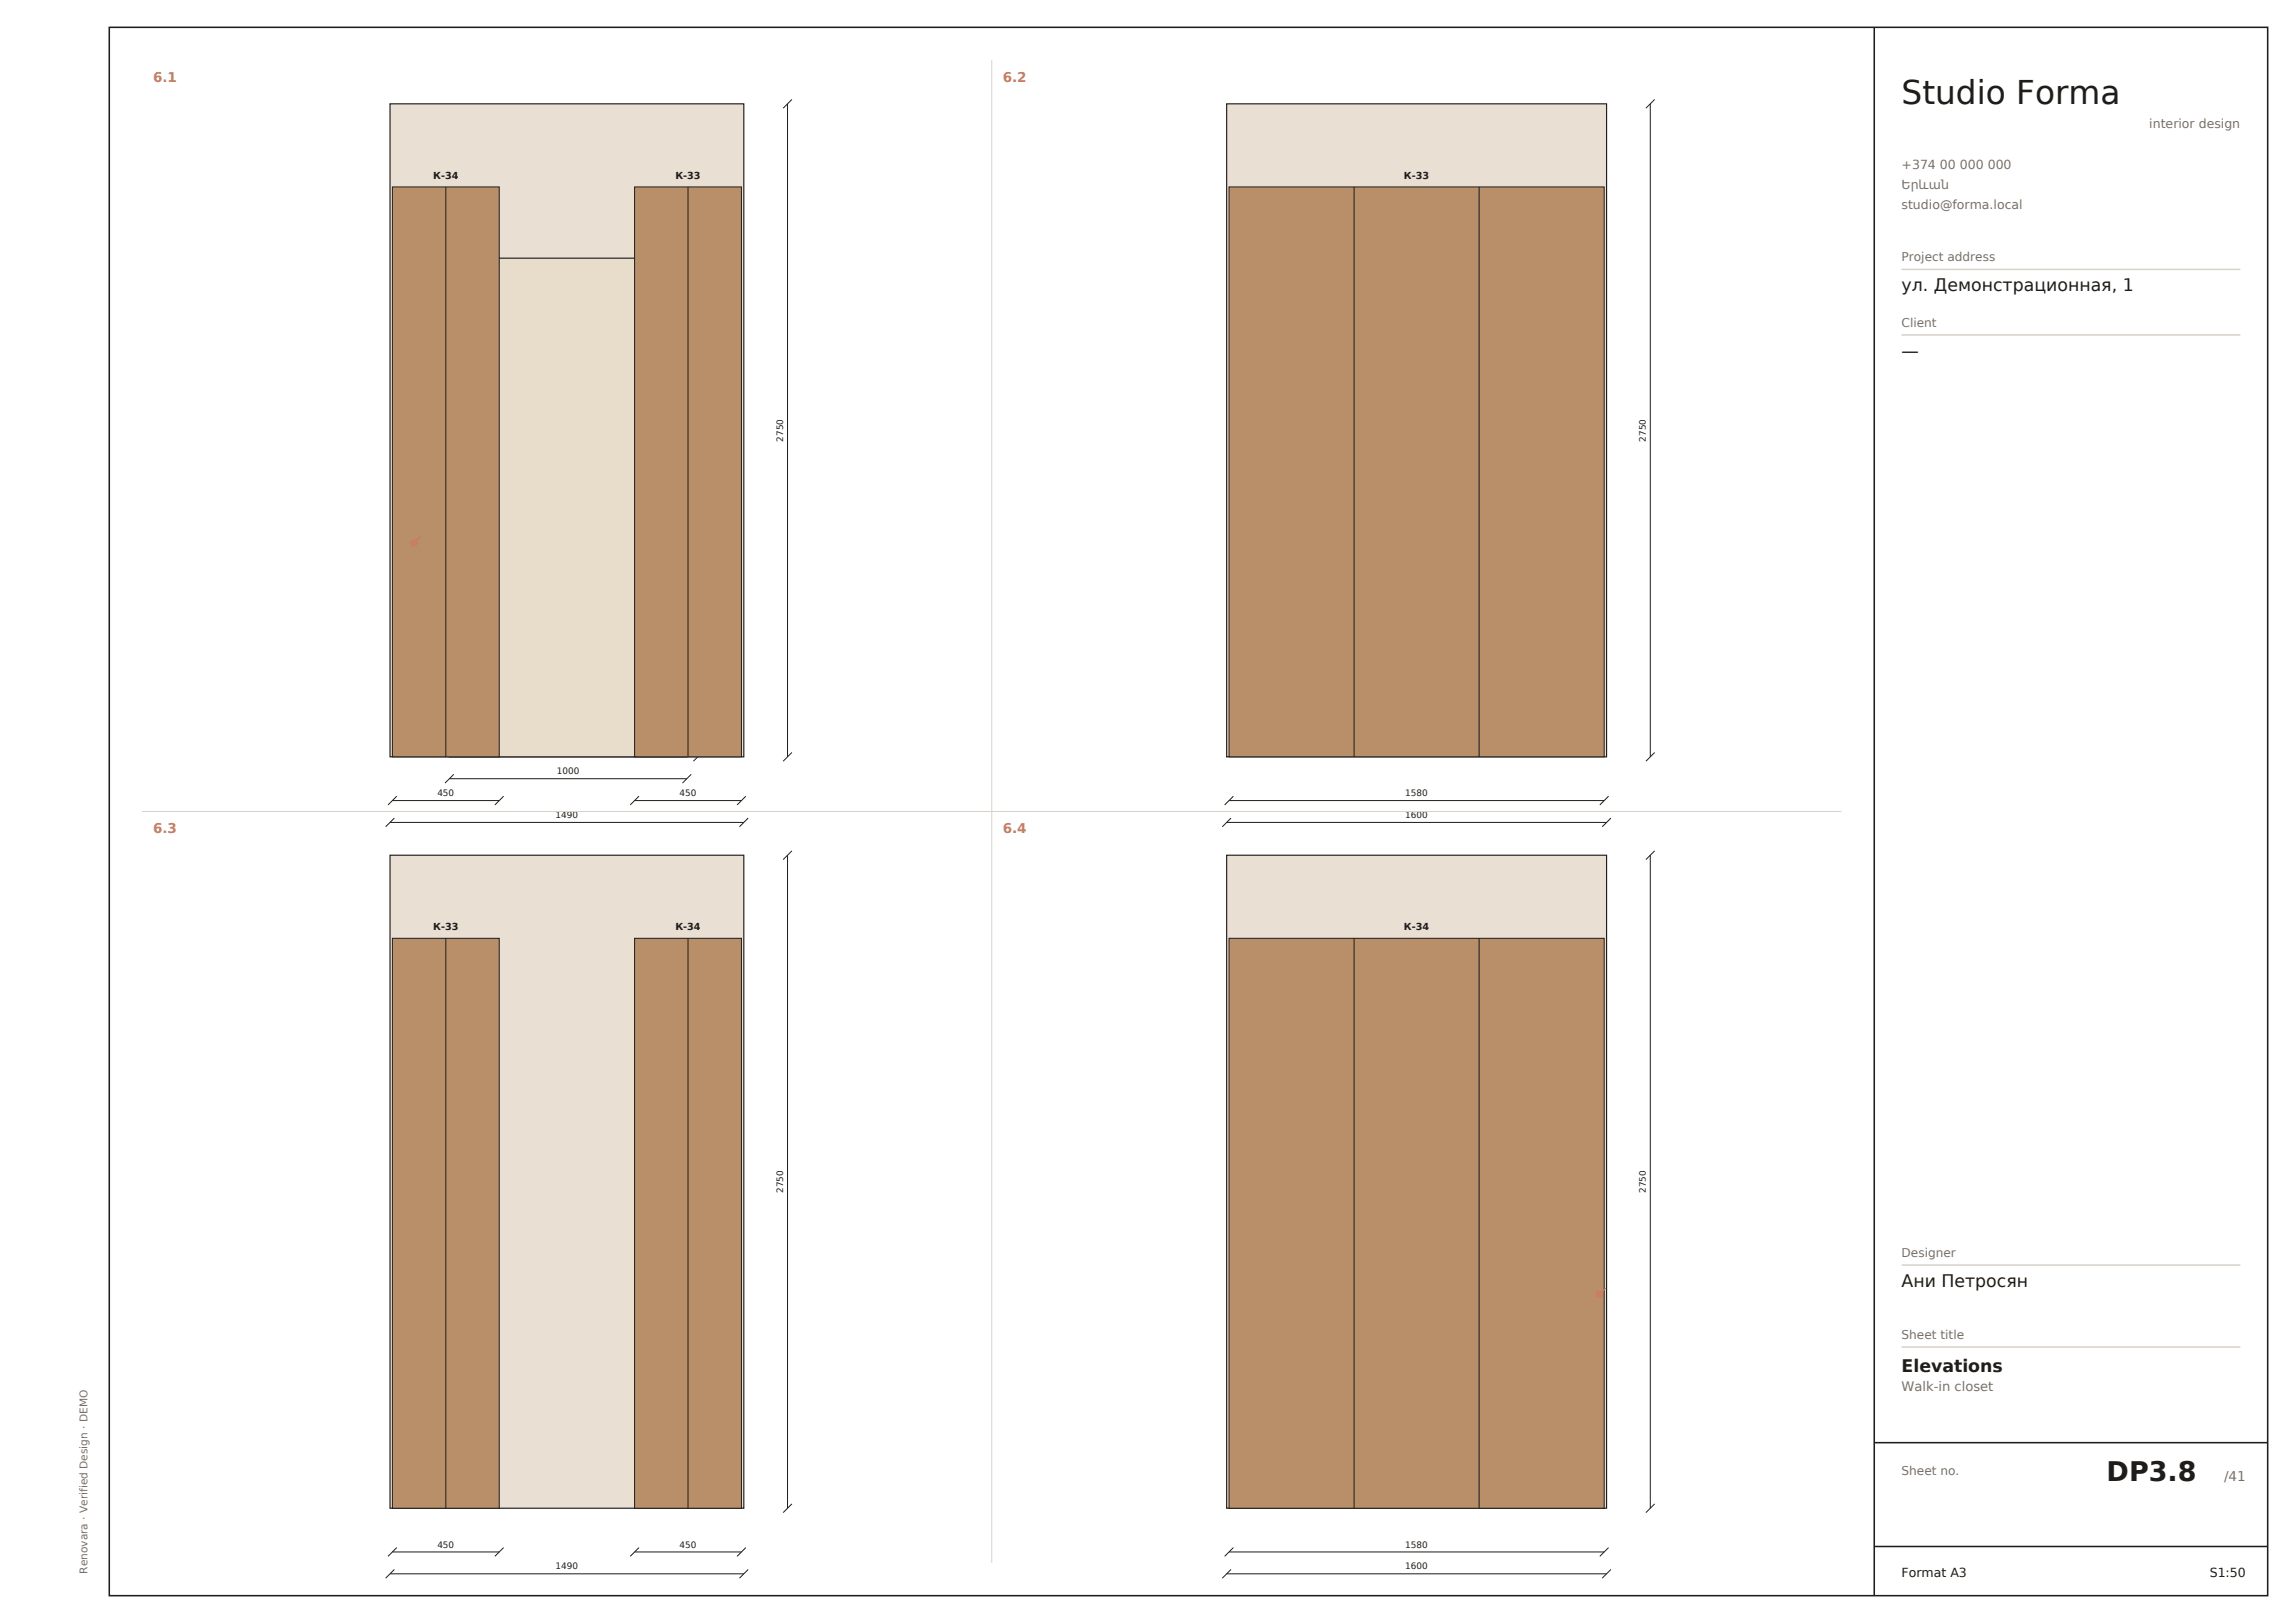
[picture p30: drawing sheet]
<svg xmlns="http://www.w3.org/2000/svg" width="420mm" height="297mm" viewBox="0 0 420 297" stroke-linecap="round" stroke-linejoin="round" font-family="sans-serif">
<defs><g id="words">
<text font-size="6" fill="#1f1d1b" x="348" y="19">Studio Forma</text>
<text font-size="4.9" fill="#1f1d1b" x="385.5" y="271">DP3.8</text>
<g font-size="3.2" fill="#1f1d1b">
<text x="348" y="53.3">ул. Демонстрационная, 1</text>
<text x="348" y="65.3">—</text>
<text x="348" y="235.5">Ани Петросян</text>
<text x="348" y="251">Elevations</text>
</g>
<g font-size="2.5" fill="#c97f63">
<text x="28" y="15">6.1</text>
<text x="183.5" y="15">6.2</text>
<text x="28" y="152.5">6.3</text>
<text x="183.5" y="152.5">6.4</text>
</g>
<text font-size="2.5" fill="#7a7068" x="407" y="271">/41</text>
<text font-size="2.4" fill="#7a7068" x="348" y="254.6">Walk-in closet</text>
<g font-size="2.3" fill="#7a7068">
<text x="393.3" y="23.5">interior design</text>
<text x="348" y="31">+374 00 000 000</text>
<text x="348" y="34.6">Երևան</text>
<text x="348" y="38.2">studio@forma.local</text>
</g>
<g font-size="2.3" fill="#1f1d1b">
<text x="348" y="288.5">Format A3</text>
<text x="404.4" y="288.5">S1:50</text>
</g>
<g font-size="2.2" fill="#7a7068">
<text x="348" y="47.8">Project address</text>
<text x="348" y="59.8">Client</text>
<text x="348" y="230">Designer</text>
<text x="348" y="245">Sheet title</text>
<text x="348" y="270">Sheet no.</text>
</g>
<text font-size="1.9" fill="#7a7068" x="16" y="288" transform="rotate(-90 16 288)">Renovara · Verified Design · DEMO</text>
<g font-size="1.8" fill="#1f1d1b">
<text x="79.3" y="32.7">К-34</text>
<text x="123.6" y="32.7">К-33</text>
<text x="256.9" y="32.7">К-33</text>
<text x="79.3" y="170.2">К-33</text>
<text x="123.6" y="170.2">К-34</text>
<text x="256.9" y="170.2">К-34</text>
</g>
<g font-size="1.6" fill="#1f1d1b">
<text x="143.3" y="80.8" transform="rotate(-90 143.3 80.8)">2750</text>
<text x="301.2" y="80.8" transform="rotate(-90 301.2 80.8)">2750</text>
<text x="126.9" y="94.9" transform="rotate(-90 126.9 94.9)">2100</text>
<text x="101.9" y="141.7">1000</text>
<text x="80" y="145.7">450</text>
<text x="101.7" y="149.7">1490</text>
<text x="124.4" y="145.7">450</text>
<text x="257.2" y="145.7">1580</text>
<text x="257.2" y="149.7">1600</text>
<text x="143.3" y="218.3" transform="rotate(-90 143.3 218.3)">2750</text>
<text x="301.2" y="218.3" transform="rotate(-90 301.2 218.3)">2750</text>
<text x="80" y="283.2">450</text>
<text x="101.7" y="287.2">1490</text>
<text x="124.4" y="283.2">450</text>
<text x="257.2" y="283.2">1580</text>
<text x="257.2" y="287.2">1600</text>
</g>
</g></defs>
<path d="M71.4 19h64.7v119.5h-64.7z" fill-rule="evenodd" fill="#e9dfd2" stroke="#1f1d1b" stroke-width=".21"/>
<path d="M82.2 47.2h43.5v91.3h-43.5z" fill-rule="evenodd" fill="#e8dccb" stroke="#1f1d1b" stroke-width=".21"/>
<path d="M127.7 47.2v91.3M128.5 46.4l-1.6 1.6M128.5 137.7l-1.6 1.6M82.2 142.5h43.5M83 141.7l-1.6 1.6M126.5 141.7l-1.6 1.6" fill="none" stroke="#1f1d1b" stroke-width=".18"/>
<path d="M116.1 34.2h19.6v104.3h-19.6z" fill-rule="evenodd" fill="#b98f6a" stroke="#1f1d1b" stroke-width=".18"/>
<path d="M125.9 34.2v104.3M116.1 146.5h19.6M116.9 145.7l-1.6 1.6M136.5 145.7l-1.6 1.6" fill="none" stroke="#1f1d1b" stroke-width=".18"/>
<path d="M71.8 34.2h19.6v104.3h-19.6z" fill-rule="evenodd" fill="#b98f6a" stroke="#1f1d1b" stroke-width=".18"/>
<path d="M144.1 19v119.5M144.9 18.2l-1.6 1.6M81.6 34.2v104.3M144.9 137.7l-1.6 1.6M71.4 150.5h64.7M71.8 146.5h19.6M72.2 149.7l-1.6 1.6M72.6 145.7l-1.6 1.6M92.2 145.7l-1.6 1.6M136.9 149.7l-1.6 1.6" fill="none" stroke="#1f1d1b" stroke-width=".18"/>
<circle cx="75.7" cy="99.4" r=".55" fill="#d9534f" stroke="#d9534f" stroke-width=".18"/>
<path d="M76.9 98.2l-1.2 1.2" fill="none" stroke="#d9534f" stroke-width=".18"/>
<path d="M224.5 19h69.5v119.5h-69.5z" fill-rule="evenodd" fill="#e9dfd2" stroke="#1f1d1b" stroke-width=".21"/>
<path d="M224.9 34.2h68.7v104.3h-68.7z" fill-rule="evenodd" fill="#b98f6a" stroke="#1f1d1b" stroke-width=".18"/>
<path d="M302 19v119.5M302.8 18.2l-1.6 1.6M247.8 34.2v104.3M270.7 34.2v104.3M302.8 137.7l-1.6 1.6M224.5 150.5h69.5M224.9 146.5h68.7M225.3 149.7l-1.6 1.6M225.7 145.7l-1.6 1.6M294.4 145.7l-1.6 1.6M294.8 149.7l-1.6 1.6" fill="none" stroke="#1f1d1b" stroke-width=".18"/>
<path d="M71.4 156.5h64.7v119.5h-64.7z" fill-rule="evenodd" fill="#e9dfd2" stroke="#1f1d1b" stroke-width=".21"/>
<path d="M71.8 171.7h19.6v104.3h-19.6z" fill-rule="evenodd" fill="#b98f6a" stroke="#1f1d1b" stroke-width=".18"/>
<path d="M81.6 171.7v104.3M71.8 284h19.6M72.6 283.2l-1.6 1.6M92.2 283.2l-1.6 1.6" fill="none" stroke="#1f1d1b" stroke-width=".18"/>
<path d="M116.1 171.7h19.6v104.3h-19.6z" fill-rule="evenodd" fill="#b98f6a" stroke="#1f1d1b" stroke-width=".18"/>
<path d="M144.1 156.5v119.5M144.9 155.7l-1.6 1.6M125.9 171.7v104.3M144.9 275.2l-1.6 1.6M71.4 288h64.7M72.2 287.2l-1.6 1.6M116.1 284h19.6M116.9 283.2l-1.6 1.6M136.5 283.2l-1.6 1.6M136.9 287.2l-1.6 1.6" fill="none" stroke="#1f1d1b" stroke-width=".18"/>
<path d="M224.5 156.5h69.5v119.5h-69.5z" fill-rule="evenodd" fill="#e9dfd2" stroke="#1f1d1b" stroke-width=".21"/>
<path d="M224.9 171.7h68.7v104.3h-68.7z" fill-rule="evenodd" fill="#b98f6a" stroke="#1f1d1b" stroke-width=".18"/>
<path d="M302 156.5v119.5M302.8 155.7l-1.6 1.6M247.8 171.7v104.3M270.7 171.7v104.3M302.8 275.2l-1.6 1.6M224.5 288h69.5M224.9 284h68.7M225.3 287.2l-1.6 1.6M225.7 283.2l-1.6 1.6M294.4 283.2l-1.6 1.6M294.8 287.2l-1.6 1.6" fill="none" stroke="#1f1d1b" stroke-width=".18"/>
<circle cx="292.7" cy="236.9" r=".55" fill="#d9534f" stroke="#d9534f" stroke-width=".18"/>
<path d="M293.9 235.7l-1.2 1.2" fill="none" stroke="#d9534f" stroke-width=".18"/>
<path d="M181.5 11v275M26 148.5h311" fill="none" stroke="#d8d2ca" stroke-width=".18"/>
<path d="M20 5h395v287h-395zM343 5v287M343 264h72M343 283h72" fill="none" stroke="#1f1d1b" stroke-width=".28"/>
<path d="M348 49.3h62M348 61.3h62M348 231.5h62M348 246.5h62" fill="none" stroke="#d8d2ca" stroke-width=".28"/>
<use href="#words"/>
</svg>
